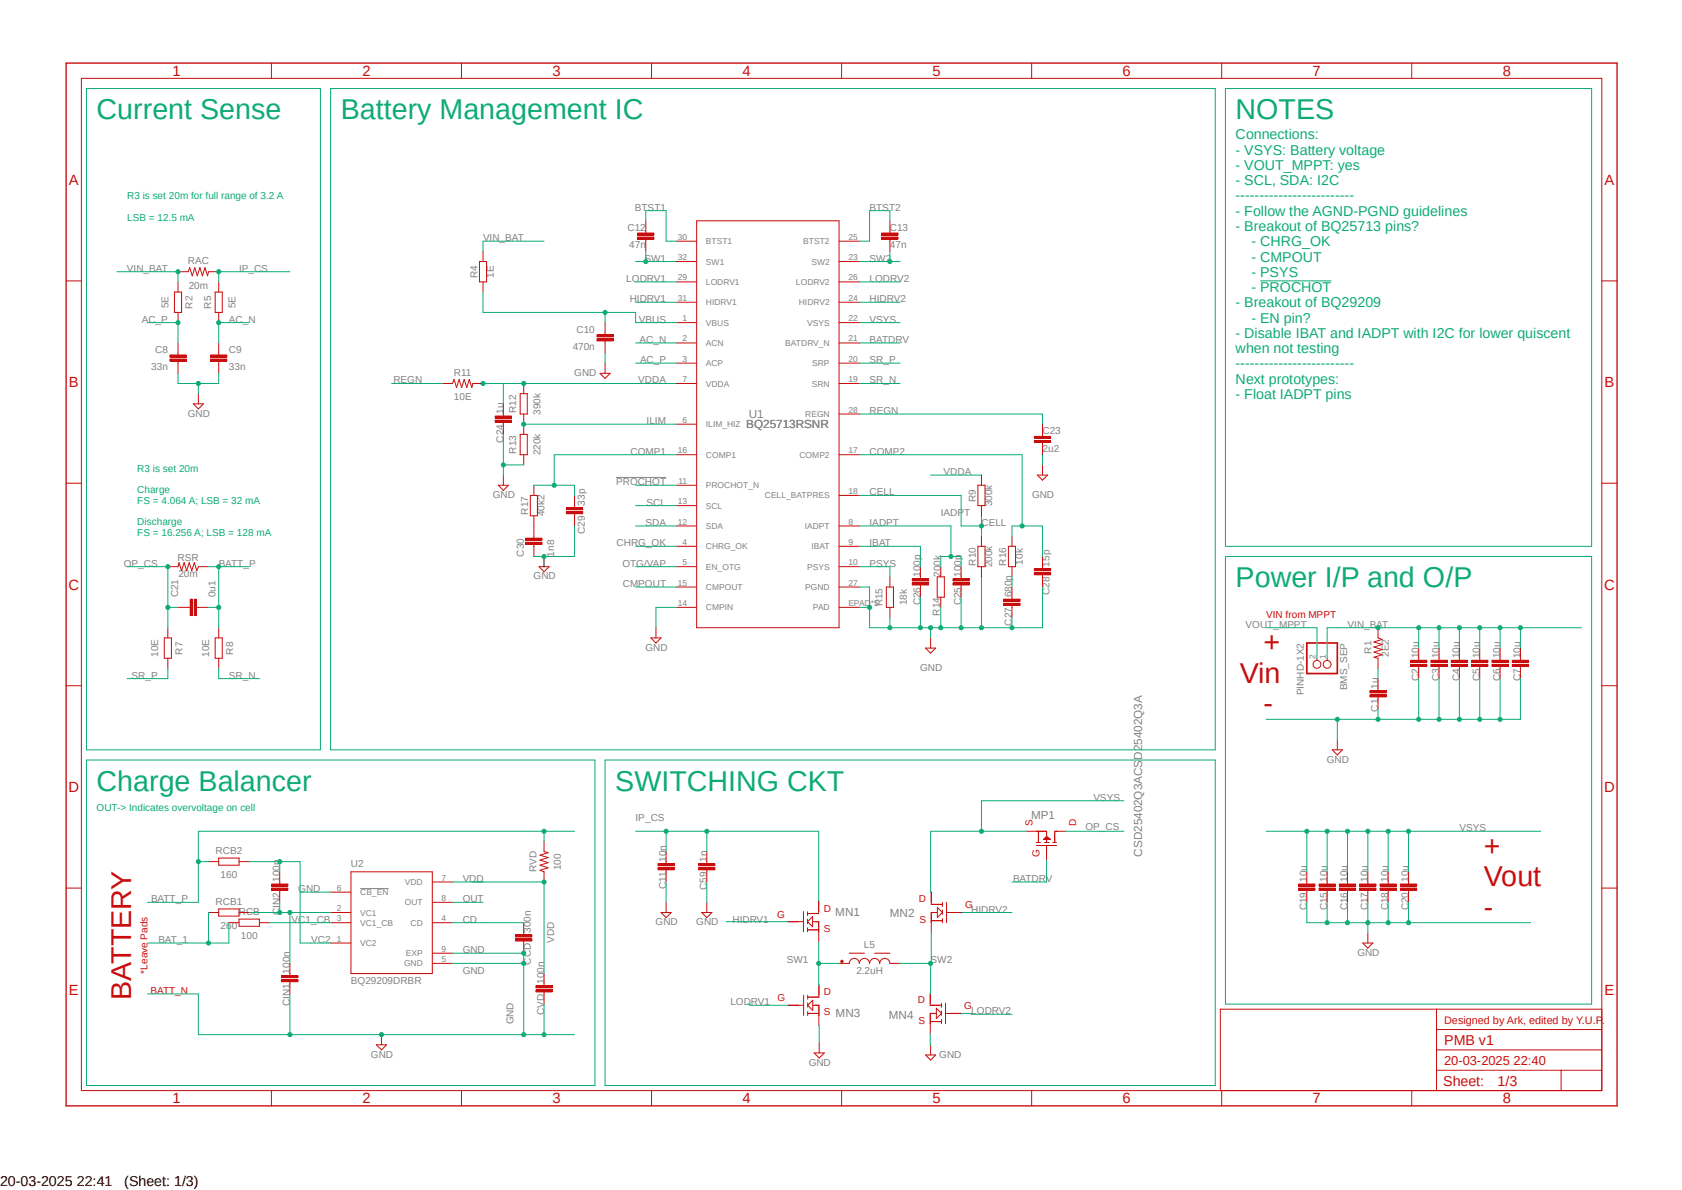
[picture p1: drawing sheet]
<svg xmlns="http://www.w3.org/2000/svg" width="420mm" height="297mm" viewBox="0 0 420 297" stroke-linecap="round" stroke-linejoin="round" font-family="sans-serif">
<defs><g id="words">
<g font-size="7.2" fill="#0dab76">
<text x="24.1" y="29.7">Current Sense</text>
<text x="85.1" y="29.7">Battery Management IC</text>
<text x="308.5" y="29.7">NOTES</text>
<text x="308.5" y="146.5">Power I/P and O/P</text>
<text x="24.1" y="197.3">Charge Balancer</text>
<text x="153.6" y="197.3">SWITCHING CKT</text>
</g>
<g font-size="7.2" fill="#c90d0c">
<text x="315.5" y="162.8">+</text>
<text x="309.5" y="170.4">Vin</text>
<text x="315.5" y="178">-</text>
<text x="370.5" y="213.5">+</text>
<text x="370.5" y="221.2">Vout</text>
<text x="370.5" y="228.8">-</text>
<text x="32.8" y="249.6" transform="rotate(-90 32.8 249.6)">BATTERY</text>
</g>
<g font-size="3.7" fill="#c90d0c">
<text x="43.1" y="19">1</text>
<text x="90.5" y="19">2</text>
<text x="137.9" y="19">3</text>
<text x="185.4" y="19">4</text>
<text x="232.8" y="19">5</text>
<text x="280.3" y="19">6</text>
<text x="327.7" y="19">7</text>
<text x="375.2" y="19">8</text>
<text x="17.2" y="46.1">A</text>
<text x="400.6" y="46.1">A</text>
<text x="17.2" y="96.6">B</text>
<text x="400.6" y="96.6">B</text>
<text x="17.1" y="147.2">C</text>
<text x="400.6" y="147.2">C</text>
<text x="17.1" y="197.7">D</text>
<text x="400.6" y="197.7">D</text>
<text x="17.2" y="248.2">E</text>
<text x="400.6" y="248.2">E</text>
<text x="43.1" y="275.4">1</text>
<text x="90.5" y="275.4">2</text>
<text x="137.9" y="275.4">3</text>
<text x="185.4" y="275.4">4</text>
<text x="232.8" y="275.4">5</text>
<text x="280.3" y="275.4">6</text>
<text x="327.7" y="275.4">7</text>
<text x="375.2" y="275.4">8</text>
</g>
<g font-size="3.6" fill="#0dab76">
<text x="308.5" y="34.8">Connections:</text>
<text x="308.5" y="38.6">- VSYS: Battery voltage</text>
<text x="308.5" y="42.4">- VOUT_MPPT: yes</text>
<text x="308.5" y="46.2">- SCL, SDA: I2C</text>
<text x="308.5" y="50">-------------------------</text>
<text x="308.5" y="53.8">- Follow the AGND-PGND guidelines</text>
<text x="308.5" y="57.7">- Breakout of BQ25713 pins?</text>
<text x="312.5" y="61.5">- CHRG_OK</text>
<text x="312.5" y="65.3">- CMPOUT</text>
<text x="312.5" y="69.1">- PSYS</text>
<text x="308.5" y="76.7">- Breakout of BQ29209</text>
<text x="312.5" y="72.9">- PROCHOT</text>
<text x="312.5" y="80.5">- EN pin?</text>
<text x="308.5" y="84.3">- Disable IBAT and IADPT with I2C for lower quiscent</text>
<text x="308.5" y="88.1">when not testing</text>
<text x="308.5" y="91.9">-------------------------</text>
<text x="308.5" y="95.8">Next prototypes:</text>
<text x="308.5" y="99.6">- Float IADPT pins</text>
</g>
<g font-size="3.6" fill="#c90d0c">
<text x="360.6" y="260.8">PMB v1</text>
<text x="360.3" y="271.1">Sheet:</text>
<text x="373.9" y="270.9">1/3</text>
</g>
<g font-size="3.6">
<text x="0" y="296">20-03-2025 22:41</text>
<text x="31" y="296">(Sheet: 1/3)</text>
</g>
<text font-size="3.2" fill="#c90d0c" x="360.6" y="265.8">20-03-2025 22:40</text>
<g font-size="2.9" fill="#808080">
<text x="186.3" y="106.9">BQ25713RSNR</text>
<text x="187" y="104.4">U1</text>
<text x="257.5" y="204.4">MP1</text>
<text x="285.2" y="213.8" transform="rotate(-90 285.2 213.8)">CSD25402Q3ACSD25402Q3A</text>
<text x="208.6" y="228.6">MN1</text>
<text x="222.2" y="228.8">MN2</text>
<text x="208.7" y="253.9">MN3</text>
<text x="222" y="254.4">MN4</text>
</g>
<text font-size="2.7" fill="#c90d0c" x="360.6" y="255.7">Designed by Ark, edited by Y.U.P.</text>
<g font-size="2.5" fill="#0dab76">
<text x="31.8" y="49.8">R3 is set 20m for full range of 3.2 A</text>
<text x="31.8" y="55.1">LSB = 12.5 mA</text>
<text x="34.3" y="117.8">R3 is set 20m</text>
<text x="34.3" y="123.1">Charge</text>
<text x="34.3" y="125.8">FS = 4.064 A; LSB = 32 mA</text>
<text x="34.3" y="131.1">Discharge</text>
<text x="34.3" y="133.8">FS = 16.256 A; LSB = 128 mA</text>
<text x="24.1" y="202.4">OUT-&gt; Indicates overvoltage on cell</text>
</g>
<g font-size="2.5" fill="#808080">
<text x="158.5" y="52.6">BTST1</text>
<text x="217.1" y="52.6">BTST2</text>
<text x="156.7" y="57.7">C12</text>
<text x="222.2" y="57.7">C13</text>
<text x="46.9" y="65.9">RAC</text>
<text x="120.6" y="60.2">VIN_BAT</text>
<text x="157.1" y="62">47n</text>
<text x="160.9" y="65.3">SW1</text>
<text x="217.1" y="65.3">SW2</text>
<text x="222.2" y="62">47n</text>
<text x="31.7" y="67.8">VIN_BAT</text>
<text x="59.7" y="67.8">IP_CS</text>
<text x="119.2" y="69.4" transform="rotate(-90 119.2 69.4)">R4</text>
<text x="123.3" y="69.3" transform="rotate(-90 123.3 69.3)">1E</text>
<text x="156.4" y="70.4">LODRV1</text>
<text x="217.1" y="70.4">LODRV2</text>
<text x="42" y="77" transform="rotate(-90 42 77)">5E</text>
<text x="47.1" y="72">20m</text>
<text x="48.1" y="77" transform="rotate(-90 48.1 77)">R2</text>
<text x="52.7" y="77" transform="rotate(-90 52.7 77)">R5</text>
<text x="58.8" y="77" transform="rotate(-90 58.8 77)">5E</text>
<text x="157.2" y="75.4">HIDRV1</text>
<text x="217.1" y="75.4">HIDRV2</text>
<text x="35.4" y="80.5">AC_P</text>
<text x="57.2" y="80.5">AC_N</text>
<text x="144" y="83.1">C10</text>
<text x="159.5" y="80.5">VBUS</text>
<text x="217.1" y="80.5">VSYS</text>
<text x="38.7" y="88.1">C8</text>
<text x="57.1" y="88.1">C9</text>
<text x="143" y="87.4">470n</text>
<text x="159.7" y="85.6">AC_N</text>
<text x="217.1" y="85.6">BATDRV</text>
<text x="37.8" y="92.5">33n</text>
<text x="57.1" y="92.5">33n</text>
<text x="98.2" y="95.7">REGN</text>
<text x="113.3" y="93.9">R11</text>
<text x="143.4" y="93.8">GND</text>
<text x="159.4" y="95.7">VDDA</text>
<text x="159.8" y="90.7">AC_P</text>
<text x="217.1" y="90.7">SR_P</text>
<text x="217.1" y="95.7">SR_N</text>
<text x="113.3" y="99.9">10E</text>
<text x="46.9" y="104">GND</text>
<text x="125.7" y="103.3" transform="rotate(-90 125.7 103.3)">1u</text>
<text x="128.9" y="103.1" transform="rotate(-90 128.9 103.1)">R12</text>
<text x="135" y="103.5" transform="rotate(-90 135 103.5)">390k</text>
<text x="161.5" y="105.9">ILIM</text>
<text x="217.1" y="103.3">REGN</text>
<text x="125.7" y="110.4" transform="rotate(-90 125.7 110.4)">C24</text>
<text x="128.9" y="113.2" transform="rotate(-90 128.9 113.2)">R13</text>
<text x="135" y="113.7" transform="rotate(-90 135 113.7)">220k</text>
<text x="157.4" y="113.5">COMP1</text>
<text x="217.1" y="113.5">COMP2</text>
<text x="260.3" y="112.7">2u2</text>
<text x="260.3" y="108.4">C23</text>
<text x="235.6" y="118.6">VDDA</text>
<text x="123.1" y="124.3">GND</text>
<text x="153.8" y="121.1">PROCHOT</text>
<text x="217.1" y="123.7">CELL</text>
<text x="243.6" y="125.3" transform="rotate(-90 243.6 125.3)">R9</text>
<text x="257.7" y="124.3">GND</text>
<text x="131.9" y="128.5" transform="rotate(-90 131.9 128.5)">R17</text>
<text x="136" y="128.9" transform="rotate(-90 136 128.9)">40k2</text>
<text x="146" y="126.2" transform="rotate(-90 146 126.2)">33p</text>
<text x="161.2" y="131.3">SDA</text>
<text x="161.5" y="126.2">SCL</text>
<text x="217.1" y="131.3">IADPT</text>
<text x="234.9" y="128.7">IADPT</text>
<text x="245.1" y="131.3">CELL</text>
<text x="247.7" y="126.4" transform="rotate(-90 247.7 126.4)">300k</text>
<text x="146" y="133.3" transform="rotate(-90 146 133.3)">C29</text>
<text x="154" y="136.4">CHRG_OK</text>
<text x="217.1" y="136.4">IBAT</text>
<text x="30.9" y="141.4">OP_CS</text>
<text x="44.3" y="140">RSR</text>
<text x="54.6" y="141.4">BATT_P</text>
<text x="130.8" y="138.9" transform="rotate(-90 130.8 138.9)">C30</text>
<text x="138.4" y="138.9" transform="rotate(-90 138.4 138.9)">1n8</text>
<text x="155.4" y="141.4">OTG/VAP</text>
<text x="217.1" y="141.4">PSYS</text>
<text x="229.8" y="144" transform="rotate(-90 229.8 144)">100p</text>
<text x="234.9" y="144" transform="rotate(-90 234.9 144)">200k</text>
<text x="240" y="144" transform="rotate(-90 240 144)">100p</text>
<text x="243.6" y="141.2" transform="rotate(-90 243.6 141.2)">R10</text>
<text x="247.7" y="141.6" transform="rotate(-90 247.7 141.6)">200k</text>
<text x="251.3" y="141.2" transform="rotate(-90 251.3 141.2)">R16</text>
<text x="255.4" y="140.9" transform="rotate(-90 255.4 140.9)">10k</text>
<text x="262.1" y="141.4" transform="rotate(-90 262.1 141.4)">15p</text>
<text x="44.5" y="149.1" transform="rotate(-90 44.5 149.1)">C21</text>
<text x="44.5" y="144.1">20m</text>
<text x="53.8" y="149.1" transform="rotate(-90 53.8 149.1)">0u1</text>
<text x="133.2" y="144.6">GND</text>
<text x="155.5" y="146.5">CMPOUT</text>
<text x="252.7" y="149.1" transform="rotate(-90 252.7 149.1)">680p</text>
<text x="262.1" y="148.5" transform="rotate(-90 262.1 148.5)">C28</text>
<text x="220.3" y="151.3" transform="rotate(-90 220.3 151.3)">R15</text>
<text x="226.4" y="151" transform="rotate(-90 226.4 151)">18k</text>
<text x="229.8" y="151.1" transform="rotate(-90 229.8 151.1)">C26</text>
<text x="234.7" y="153.6" transform="rotate(-90 234.7 153.6)">R14</text>
<text x="240" y="151.1" transform="rotate(-90 240 151.1)">C25</text>
<text x="252.7" y="156.2" transform="rotate(-90 252.7 156.2)">C27</text>
<text x="311" y="156.7">VOUT_MPPT</text>
<text x="336.5" y="156.7">VIN_BAT</text>
<text x="39.5" y="164" transform="rotate(-90 39.5 164)">10E</text>
<text x="45.6" y="163.4" transform="rotate(-90 45.6 163.4)">R7</text>
<text x="52.2" y="164" transform="rotate(-90 52.2 164)">10E</text>
<text x="58.3" y="163.4" transform="rotate(-90 58.3 163.4)">R8</text>
<text x="161.2" y="162.4">GND</text>
<text x="229.7" y="167.5">GND</text>
<text x="342.4" y="163.1" transform="rotate(-90 342.4 163.1)">R1</text>
<text x="346.8" y="164" transform="rotate(-90 346.8 164)">2E2</text>
<text x="354.3" y="164.3" transform="rotate(-90 354.3 164.3)">10u</text>
<text x="359.3" y="164.3" transform="rotate(-90 359.3 164.3)">10u</text>
<text x="364.4" y="164.3" transform="rotate(-90 364.4 164.3)">10u</text>
<text x="369.5" y="164.3" transform="rotate(-90 369.5 164.3)">10u</text>
<text x="374.6" y="164.3" transform="rotate(-90 374.6 164.3)">10u</text>
<text x="379.7" y="164.3" transform="rotate(-90 379.7 164.3)">10u</text>
<text x="32.9" y="169.4">SR_P</text>
<text x="57.2" y="169.4">SR_N</text>
<text x="325.5" y="173.5" transform="rotate(-90 325.5 173.5)">PINHD-1X2</text>
<text x="336.3" y="172.3" transform="rotate(-90 336.3 172.3)">BMS_SEP</text>
<text x="344.1" y="171.9" transform="rotate(-90 344.1 171.9)">1u</text>
<text x="354.3" y="170" transform="rotate(-90 354.3 170)">C2</text>
<text x="359.3" y="170" transform="rotate(-90 359.3 170)">C3</text>
<text x="364.4" y="170" transform="rotate(-90 364.4 170)">C4</text>
<text x="369.5" y="170" transform="rotate(-90 369.5 170)">C5</text>
<text x="374.6" y="170" transform="rotate(-90 374.6 170)">C6</text>
<text x="379.7" y="170" transform="rotate(-90 379.7 170)">C7</text>
<text x="344.1" y="177.6" transform="rotate(-90 344.1 177.6)">C1</text>
<text x="331.3" y="190.3">GND</text>
<text x="273" y="199.9">VSYS</text>
<text x="158.7" y="204.9">IP_CS</text>
<text x="271" y="207.2">OP_CS</text>
<text x="364.4" y="207.5">VSYS</text>
<text x="53.8" y="213.2">RCB2</text>
<text x="166.3" y="215.1" transform="rotate(-90 166.3 215.1)">10n</text>
<text x="176.5" y="215.1" transform="rotate(-90 176.5 215.1)">1n</text>
<text x="55.1" y="219.2">160</text>
<text x="69.9" y="220.1" transform="rotate(-90 69.9 220.1)">100n</text>
<text x="87.6" y="216.4">U2</text>
<text x="115.5" y="220.1">VDD</text>
<text x="134" y="217.7" transform="rotate(-90 134 217.7)">RVD</text>
<text x="140" y="217.2" transform="rotate(-90 140 217.2)">100</text>
<text x="166.3" y="222" transform="rotate(-90 166.3 222)">C11</text>
<text x="252.9" y="220.1">BATDRV</text>
<text x="326.3" y="220.1" transform="rotate(-90 326.3 220.1)">10u</text>
<text x="331.4" y="220.1" transform="rotate(-90 331.4 220.1)">10u</text>
<text x="336.5" y="220.1" transform="rotate(-90 336.5 220.1)">10u</text>
<text x="341.5" y="220.1" transform="rotate(-90 341.5 220.1)">10u</text>
<text x="346.6" y="220.1" transform="rotate(-90 346.6 220.1)">10u</text>
<text x="351.7" y="220.1" transform="rotate(-90 351.7 220.1)">10u</text>
<text x="37.7" y="225.2">BATT_P</text>
<text x="53.8" y="225.9">RCB1</text>
<text x="74.5" y="222.7">GND</text>
<text x="115.5" y="225.2">OUT</text>
<text x="176.5" y="222.2" transform="rotate(-90 176.5 222.2)">C59</text>
<text x="242.5" y="227.8">HIDRV2</text>
<text x="326.3" y="227.2" transform="rotate(-90 326.3 227.2)">C19</text>
<text x="331.4" y="227.2" transform="rotate(-90 331.4 227.2)">C15</text>
<text x="336.5" y="227.2" transform="rotate(-90 336.5 227.2)">C16</text>
<text x="341.5" y="227.2" transform="rotate(-90 341.5 227.2)">C17</text>
<text x="346.6" y="227.2" transform="rotate(-90 346.6 227.2)">C18</text>
<text x="351.7" y="227.2" transform="rotate(-90 351.7 227.2)">C20</text>
<text x="55.1" y="231.9">260</text>
<text x="59.6" y="228.4">RCB</text>
<text x="69.9" y="228.3" transform="rotate(-90 69.9 228.3)">CIN2</text>
<text x="72.8" y="230.3">VC1_CB</text>
<text x="115.5" y="230.3">CD</text>
<text x="132.5" y="232.8" transform="rotate(-90 132.5 232.8)">300n</text>
<text x="163.7" y="230.9">GND</text>
<text x="173.9" y="230.9">GND</text>
<text x="182.9" y="230.3">HIDRV1</text>
<text x="39.5" y="235.4">BAT_1</text>
<text x="60.2" y="234.5">100</text>
<text x="77.7" y="235.4">VC2</text>
<text x="115.5" y="237.9">GND</text>
<text x="138.4" y="235.4" transform="rotate(-90 138.4 235.4)">VDD</text>
<text x="215.7" y="236.6">L5</text>
<text x="338.9" y="238.6">GND</text>
<text x="72.4" y="243" transform="rotate(-90 72.4 243)">100n</text>
<text x="87.6" y="245.5">BQ29209DRBR</text>
<text x="115.5" y="243">GND</text>
<text x="132.5" y="240.8" transform="rotate(-90 132.5 240.8)">CCD</text>
<text x="135.8" y="245.5" transform="rotate(-90 135.8 245.5)">100n</text>
<text x="196.5" y="240.5">SW1</text>
<text x="213.8" y="243">2.2uH</text>
<text x="232.4" y="240.5">SW2</text>
<text x="72.4" y="251.2" transform="rotate(-90 72.4 251.2)">CIN1</text>
<text x="182.4" y="250.9">LODRV1</text>
<text x="128.2" y="255.7" transform="rotate(-90 128.2 255.7)">GND</text>
<text x="135.8" y="253.4" transform="rotate(-90 135.8 253.4)">CVD</text>
<text x="242.5" y="253.2">LODRV2</text>
<text x="92.6" y="264">GND</text>
<text x="234.5" y="264">GND</text>
<text x="201.9" y="266">GND</text>
</g>
<g font-size="2.5" fill="#c90d0c">
<text x="316.1" y="154.1">VIN from MPPT</text>
<text x="257.8" y="206.2" transform="rotate(-90 257.8 206.2)">S</text>
<text x="268.7" y="206.2" transform="rotate(-90 268.7 206.2)">D</text>
<text x="259.5" y="213.8" transform="rotate(-90 259.5 213.8)">G</text>
<text x="205.7" y="227.5">D</text>
<text x="229.4" y="225.2">D</text>
<text x="241" y="226.7">G</text>
<text x="194" y="229">G</text>
<text x="205.7" y="232.6">S</text>
<text x="229.6" y="230.3">S</text>
<text x="36.8" y="243" transform="rotate(-90 36.8 243)">*Leave Pads</text>
<text x="37.6" y="248.1">BATT_N</text>
<text x="194.1" y="249.9">G</text>
<text x="205.7" y="248.4">D</text>
<text x="229.2" y="250.4">D</text>
<text x="240.8" y="251.9">G</text>
<text x="205.7" y="253.5">S</text>
<text x="229.4" y="255.5">S</text>
</g>
<g font-size="2.1" fill="#808080">
<text x="169.2" y="59.8">30</text>
<text x="211.8" y="59.8">25</text>
<text x="169.2" y="64.9">32</text>
<text x="176.3" y="61">BTST1</text>
<text x="200.6" y="61">BTST2</text>
<text x="211.8" y="64.9">23</text>
<text x="169.2" y="70">29</text>
<text x="176.3" y="71.1">LODRV1</text>
<text x="176.3" y="66">SW1</text>
<text x="198.8" y="71.1">LODRV2</text>
<text x="202.6" y="66">SW2</text>
<text x="211.8" y="70">26</text>
<text x="169.2" y="75.1">31</text>
<text x="176.3" y="76.2">HIDRV1</text>
<text x="199.5" y="76.2">HIDRV2</text>
<text x="211.8" y="75.1">24</text>
<text x="170.4" y="80.1">1</text>
<text x="176.3" y="81.3">VBUS</text>
<text x="201.5" y="81.3">VSYS</text>
<text x="211.8" y="80.1">22</text>
<text x="170.4" y="85.2">2</text>
<text x="176.3" y="86.4">ACN</text>
<text x="196.1" y="86.4">BATDRV_N</text>
<text x="211.8" y="85.2">21</text>
<text x="170.4" y="90.3">3</text>
<text x="170.4" y="95.4">7</text>
<text x="176.3" y="91.4">ACP</text>
<text x="202.8" y="91.4">SRP</text>
<text x="211.8" y="95.4">19</text>
<text x="211.8" y="90.3">20</text>
<text x="176.3" y="96.5">VDDA</text>
<text x="202.7" y="96.5">SRN</text>
<text x="170.4" y="105.5">6</text>
<text x="176.3" y="106.6">ILIM_HIZ</text>
<text x="201.1" y="104.1">REGN</text>
<text x="211.8" y="103">28</text>
<text x="169.2" y="113.2">16</text>
<text x="211.8" y="113.2">17</text>
<text x="176.3" y="114.3">COMP1</text>
<text x="199.6" y="114.3">COMP2</text>
<text x="169.2" y="125.9">13</text>
<text x="169.4" y="120.8">11</text>
<text x="176.3" y="121.9">PROCHOT_N</text>
<text x="191" y="124.4">CELL_BATPRES</text>
<text x="211.8" y="123.3">18</text>
<text x="169.2" y="130.9">12</text>
<text x="176.3" y="127">SCL</text>
<text x="211.8" y="130.9">8</text>
<text x="170.4" y="136">4</text>
<text x="176.3" y="137.1">CHRG_OK</text>
<text x="176.3" y="132">SDA</text>
<text x="201" y="132">IADPT</text>
<text x="202.6" y="137.1">IBAT</text>
<text x="211.8" y="136">9</text>
<text x="170.4" y="141.1">5</text>
<text x="176.3" y="142.2">EN_OTG</text>
<text x="201.5" y="142.2">PSYS</text>
<text x="211.8" y="141.1">10</text>
<text x="169.2" y="146.2">15</text>
<text x="176.3" y="147.3">CMPOUT</text>
<text x="201.1" y="147.3">PGND</text>
<text x="211.8" y="146.2">27</text>
<text x="169.2" y="151.3">14</text>
<text x="176.3" y="152.4">CMPIN</text>
<text x="203" y="152.4">PAD</text>
<text x="211.8" y="151.3">EPAD*5</text>
<text x="328.5" y="164.5" transform="rotate(-90 328.5 164.5)">2</text>
<text x="331" y="164.5" transform="rotate(-90 331 164.5)">1</text>
<text x="101.1" y="220.9">VDD</text>
<text x="110.3" y="219.8">7</text>
<text x="84.1" y="227.4">2</text>
<text x="84.1" y="222.3">6</text>
<text x="90" y="223.4">CB_EN</text>
<text x="101.1" y="226">OUT</text>
<text x="110.3" y="224.9">8</text>
<text x="84.1" y="230">3</text>
<text x="90" y="228.5">VC1</text>
<text x="90" y="231.1">VC1_CB</text>
<text x="102.5" y="231.1">CD</text>
<text x="110.3" y="230">4</text>
<text x="84.1" y="235">1</text>
<text x="90" y="236.1">VC2</text>
<text x="101.3" y="238.7">EXP</text>
<text x="110.3" y="237.6">9</text>
<text x="100.9" y="241.2">GND</text>
<text x="110.3" y="240.1">5</text>
</g>
</g></defs>
<path d="M16 15.4l388.2 261.2M404.2 15.4l-388.2 261.2" fill="none" stroke="#fff" stroke-width=".25"/>
<path d="M153.8 119.2h12.5M90 221.8h7" fill="none" stroke="#808080" stroke-width=".25"/>
<path d="M110.4 95.7h2.6l.4-1 .6 2 .6-2 .7 2 .6-2 .6 2 .7-2 .6 2 .3-1h2.5M129.9 98.3h1.8v5h-1.8zM130.8 95.7v2.6M129.9 108.4h1.8v5.1h-1.8zM130.8 103.3v5.1M130.8 113.5v2.5M245.1 118.6v2.5M244.2 121.1h1.8v5.1h-1.8zM244.2 136.4h1.8v5h-1.8zM245.1 126.2v2.5M245.1 133.8v2.6M245.1 141.4v2.6" fill="none" stroke="#c90d0c" stroke-width=".25"/>
<path d="M123.7 104.9h4v.5h-4z" fill-rule="evenodd" fill="#c90d0c"/>
<path d="M123.7 104.9h4v.5h-4z" fill="none" stroke="#c90d0c" stroke-width=".25"/>
<path d="M123.7 103.8h4v.6h-4z" fill-rule="evenodd" fill="#c90d0c"/>
<path d="M123.7 103.8h4v.6h-4zM125.7 100.8v3M125.7 105.4v3M125.7 118.6v2.5M124.4 121.1h2.6l-1.3 1.3zM234 144h1.8v5.1h-1.8zM234.9 141.4v2.6M234.9 149.1v2.5" fill="none" stroke="#c90d0c" stroke-width=".25"/>
<path d="M238 145.5h4v.5h-4z" fill-rule="evenodd" fill="#c90d0c"/>
<path d="M238 145.5h4v.5h-4z" fill="none" stroke="#c90d0c" stroke-width=".25"/>
<path d="M238 144.5h4v.5h-4z" fill-rule="evenodd" fill="#c90d0c"/>
<path d="M238 144.5h4v.5h-4zM240 141.4v3.1M240 146v3.1" fill="none" stroke="#c90d0c" stroke-width=".25"/>
<path d="M227.8 145.5h4.1v.5h-4.1z" fill-rule="evenodd" fill="#c90d0c"/>
<path d="M227.8 145.5h4.1v.5h-4.1z" fill="none" stroke="#c90d0c" stroke-width=".25"/>
<path d="M227.8 144.5h4.1v.5h-4.1z" fill-rule="evenodd" fill="#c90d0c"/>
<path d="M251.8 136.4h1.8v5h-1.8zM252.7 133.8v2.6M221.3 146.5h1.8v5.1h-1.8zM222.2 144v2.5M222.2 151.6v2.5M227.8 144.5h4.1v.5h-4.1zM229.8 141.4v3.1M229.8 146v3.1M252.7 141.4v2.6" fill="none" stroke="#c90d0c" stroke-width=".25"/>
<path d="M250.7 150.6h4v.5h-4z" fill-rule="evenodd" fill="#c90d0c"/>
<path d="M250.7 150.6h4v.5h-4z" fill="none" stroke="#c90d0c" stroke-width=".25"/>
<path d="M250.7 149.6h4v.5h-4z" fill-rule="evenodd" fill="#c90d0c"/>
<path d="M250.7 149.6h4v.5h-4zM252.7 146.5v3.1M252.7 151.1v3" fill="none" stroke="#c90d0c" stroke-width=".25"/>
<path d="M258.3 143h4v.5h-4z" fill-rule="evenodd" fill="#c90d0c"/>
<path d="M258.3 143h4v.5h-4z" fill="none" stroke="#c90d0c" stroke-width=".25"/>
<path d="M258.3 141.9h4v.6h-4z" fill-rule="evenodd" fill="#c90d0c"/>
<path d="M132.4 123.7h1.8v5h-1.8zM133.3 121.1v2.6M133.3 128.7v2.6M260.3 138.9v3M258.3 141.9h4v.6h-4zM260.3 143.5v3" fill="none" stroke="#c90d0c" stroke-width=".25"/>
<path d="M141.4 127.7h4.1v.5h-4.1z" fill-rule="evenodd" fill="#c90d0c"/>
<path d="M141.4 127.7h4.1v.5h-4.1z" fill="none" stroke="#c90d0c" stroke-width=".25"/>
<path d="M141.4 126.7h4.1v.5h-4.1z" fill-rule="evenodd" fill="#c90d0c"/>
<path d="M135.8 138.9v2.5M141.4 126.7h4.1v.5h-4.1zM143.5 123.7v3M143.5 128.2v3.1M134.6 141.4h2.5l-1.3 1.3z" fill="none" stroke="#c90d0c" stroke-width=".25"/>
<path d="M131.3 135.3h4v.5h-4z" fill-rule="evenodd" fill="#c90d0c"/>
<path d="M131.3 135.3h4v.5h-4z" fill="none" stroke="#c90d0c" stroke-width=".25"/>
<path d="M131.3 134.3h4v.5h-4z" fill-rule="evenodd" fill="#c90d0c"/>
<g fill="none" stroke="#c90d0c" stroke-width=".25">
<path d="M173.9 55.1h35.6v101.6h-35.6zM168.9 65.3h5M168.9 75.4h5M168.9 60.2h5M168.9 70.4h5M209.5 65.3h5.1M209.5 75.4h5.1M209.5 60.2h5.1M209.5 70.4h5.1M168.9 80.5h5M168.9 85.6h5M168.9 90.6h5"/>
<path d="M168.9 95.7h5M209.5 80.5h5.1M209.5 85.6h5.1M209.5 90.6h5.1M209.5 95.7h5.1M168.9 105.9h5M168.9 113.5h5M209.5 113.5h5.1M209.5 103.3h5.1M131.3 134.3h4v.5h-4zM133.3 131.3v3M133.3 135.8v3.1"/>
<path d="M168.9 136.4h5M168.9 131.3h5M168.9 121.1h5M168.9 126.2h5M209.5 136.4h5.1M209.5 131.3h5.1M209.5 123.7h5.1M162.5 159.2h2.6l-1.3 1.3zM163.8 156.7v2.5M168.9 141.4h5M168.9 151.6h5M168.9 146.5h5"/>
<path d="M209.5 141.4h5.1M209.5 151.6h5.1M209.5 146.5h5.1M232.4 159.2v2.6M231.1 161.8h2.5l-1.2 1.2zM52.1 215.1h2.5M54.6 214.2h5.1v1.7h-5.1zM59.7 215.1h2.5M135.8 210v2.6l1.1 .2-2.1 .6 2.1 .6-2.1 .7 2.1 .6-2.1 .6 2.1 .7-2.1 .6 1 .4v2.5M52.1 227.8h2.5M54.6 226.9h5.1v1.7h-5.1zM57.1 230.3h2.6"/>
<path d="M59.7 229.4h5.1v1.8h-5.1zM59.7 227.8h2.5M64.8 230.3h2.5"/>
</g>
<path d="M67.8 221.7h4.1v.5h-4.1z" fill-rule="evenodd" fill="#c90d0c"/>
<path d="M67.8 221.7h4.1v.5h-4.1z" fill="none" stroke="#c90d0c" stroke-width=".25"/>
<path d="M67.8 220.6h4.1v.5h-4.1z" fill-rule="evenodd" fill="#c90d0c"/>
<path d="M69.8 217.6v3M67.8 220.6h4.1v.5h-4.1zM69.8 222.2v3" fill="none" stroke="#c90d0c" stroke-width=".25"/>
<path d="M70.4 244.5h4v.5h-4z" fill-rule="evenodd" fill="#c90d0c"/>
<path d="M70.4 244.5h4v.5h-4z" fill="none" stroke="#c90d0c" stroke-width=".25"/>
<path d="M70.4 243.5h4v.5h-4z" fill-rule="evenodd" fill="#c90d0c"/>
<path d="M70.4 243.5h4v.5h-4zM72.4 240.5v3M72.4 245v3.1" fill="none" stroke="#c90d0c" stroke-width=".25"/>
<path d="M133.8 247.1h4.1v.5h-4.1z" fill-rule="evenodd" fill="#c90d0c"/>
<path d="M133.8 247.1h4.1v.5h-4.1z" fill="none" stroke="#c90d0c" stroke-width=".25"/>
<path d="M133.8 246h4.1v.5h-4.1z" fill-rule="evenodd" fill="#c90d0c"/>
<g fill="none" stroke="#c90d0c" stroke-width=".25">
<path d="M20.3 19.6h379.7v252.6h-379.7zM67.8 15.7v3.9M115.2 15.7v3.9M162.7 15.7v3.9M210.1 15.7v3.9M257.6 15.7v3.9M305.1 15.7v3.9M352.5 15.7v3.9M16.5 70.1h3.8M400 70.1h3.8M16.5 120.6h3.8M400 120.6h3.8"/>
<path d="M16.5 171.2h3.8M400 171.2h3.8M87.6 217.6h20.3v25.4h-20.3zM16.5 221.7h3.8M82.5 235.4h5.1M82.5 227.8h5.1M82.5 230.3h5.1M82.5 222.7h5.1M107.9 237.9h5.1M107.9 230.3h5.1M107.9 225.2h5.1M107.9 220.1h5.1"/>
<path d="M400 221.7h3.8M95.2 258.2v2.6M107.9 240.5h5.1M133.8 246h4.1v.5h-4.1zM135.8 243v3M135.8 247.6v3M358.7 251.9v20.3M358.7 257h41.3M400 251.9h-95.3v20.3M67.8 272.2v3.8M94 260.8h2.5l-1.3 1.2zM115.2 272.2v3.8"/>
<path d="M162.7 272.2v3.8M210.1 272.2v3.8M257.6 272.2v3.8M305.1 272.2v3.8M352.5 272.2v3.8M358.7 267.1h41.3M358.7 262h41.3M389.8 267.1v5.1"/>
</g>
<path d="M16.5 15.7h387.3v260.3h-387.3z" fill="none" stroke="#c90d0c" stroke-width=".34"/>
<path d="M128.7 234.4h4.1v.5h-4.1z" fill-rule="evenodd" fill="#c90d0c"/>
<path d="M128.7 234.4h4.1v.5h-4.1z" fill="none" stroke="#c90d0c" stroke-width=".25"/>
<path d="M128.7 233.3h4.1v.5h-4.1z" fill-rule="evenodd" fill="#c90d0c"/>
<path d="M119.7 65.3h1.8v5.1h-1.8zM120.6 62.7v2.6M120.6 70.4v2.5M128.7 233.3h4.1v.5h-4.1zM130.8 230.3v3M130.8 234.9v3" fill="none" stroke="#c90d0c" stroke-width=".25"/>
<path d="M149.1 83.6h4v.5h-4z" fill-rule="evenodd" fill="#c90d0c"/>
<path d="M149.1 83.6h4v.5h-4z" fill="none" stroke="#c90d0c" stroke-width=".25"/>
<path d="M149.1 84.6h4v.5h-4z" fill-rule="evenodd" fill="#c90d0c"/>
<path d="M149.1 84.6h4v.5h-4zM149.8 93.2h2.6l-1.3 1.2zM151.1 80.5v3.1M151.1 85.1v3M151.1 90.6v2.6" fill="none" stroke="#c90d0c" stroke-width=".25"/>
<path d="M159.2 59.2h4.1v.5h-4.1z" fill-rule="evenodd" fill="#c90d0c"/>
<path d="M159.2 59.2h4.1v.5h-4.1z" fill="none" stroke="#c90d0c" stroke-width=".25"/>
<path d="M159.2 58.2h4.1v.5h-4.1z" fill-rule="evenodd" fill="#c90d0c"/>
<path d="M159.2 58.2h4.1v.5h-4.1zM161.2 55.1v3.1M161.2 59.7v3" fill="none" stroke="#c90d0c" stroke-width=".25"/>
<path d="M220.2 59.2h4v.5h-4z" fill-rule="evenodd" fill="#c90d0c"/>
<path d="M220.2 59.2h4v.5h-4z" fill="none" stroke="#c90d0c" stroke-width=".25"/>
<path d="M220.2 58.2h4v.5h-4z" fill-rule="evenodd" fill="#c90d0c"/>
<path d="M220.2 58.2h4v.5h-4zM222.2 55.1v3.1M222.2 59.7v3" fill="none" stroke="#c90d0c" stroke-width=".25"/>
<path d="M258.3 108.9h4v.5h-4z" fill-rule="evenodd" fill="#c90d0c"/>
<path d="M258.3 108.9h4v.5h-4z" fill="none" stroke="#c90d0c" stroke-width=".25"/>
<path d="M258.3 109.9h4v.5h-4z" fill-rule="evenodd" fill="#c90d0c"/>
<path d="M258.3 109.9h4v.5h-4zM259 118.6h2.6l-1.3 1.2zM260.3 105.9v3M260.3 110.4v3.1M260.3 116v2.6M344.1 156.7v2.5l1 .4-2 .6 2 .7-2 .6 2 .6-2 .7 2 .6-2 .6 1 .3v2.5" fill="none" stroke="#c90d0c" stroke-width=".25"/>
<path d="M342.1 173.4h4v.5h-4z" fill-rule="evenodd" fill="#c90d0c"/>
<path d="M342.1 173.4h4v.5h-4z" fill="none" stroke="#c90d0c" stroke-width=".25"/>
<path d="M342.1 172.4h4v.5h-4z" fill-rule="evenodd" fill="#c90d0c"/>
<path d="M342.1 172.4h4v.5h-4zM344.1 169.4v3M344.1 173.9v3.1" fill="none" stroke="#c90d0c" stroke-width=".25"/>
<path d="M352.2 165.8h4.1v.5h-4.1z" fill-rule="evenodd" fill="#c90d0c"/>
<path d="M352.2 165.8h4.1v.5h-4.1z" fill="none" stroke="#c90d0c" stroke-width=".25"/>
<path d="M352.2 164.8h4.1v.5h-4.1z" fill-rule="evenodd" fill="#c90d0c"/>
<path d="M352.2 164.8h4.1v.5h-4.1zM354.2 161.8v3M354.2 166.3v3.1" fill="none" stroke="#c90d0c" stroke-width=".25"/>
<path d="M357.3 165.8h4.1v.5h-4.1z" fill-rule="evenodd" fill="#c90d0c"/>
<path d="M357.3 165.8h4.1v.5h-4.1z" fill="none" stroke="#c90d0c" stroke-width=".25"/>
<path d="M357.3 164.8h4.1v.5h-4.1z" fill-rule="evenodd" fill="#c90d0c"/>
<path d="M357.3 164.8h4.1v.5h-4.1zM359.3 161.8v3M359.3 166.3v3.1" fill="none" stroke="#c90d0c" stroke-width=".25"/>
<path d="M362.4 165.8h4v.5h-4z" fill-rule="evenodd" fill="#c90d0c"/>
<path d="M362.4 165.8h4v.5h-4z" fill="none" stroke="#c90d0c" stroke-width=".25"/>
<path d="M362.4 164.8h4v.5h-4z" fill-rule="evenodd" fill="#c90d0c"/>
<path d="M362.4 164.8h4v.5h-4zM364.4 161.8v3M364.4 166.3v3.1" fill="none" stroke="#c90d0c" stroke-width=".25"/>
<path d="M367.5 165.8h4v.5h-4z" fill-rule="evenodd" fill="#c90d0c"/>
<path d="M367.5 165.8h4v.5h-4z" fill="none" stroke="#c90d0c" stroke-width=".25"/>
<path d="M367.5 164.8h4v.5h-4z" fill-rule="evenodd" fill="#c90d0c"/>
<path d="M367.5 164.8h4v.5h-4zM369.5 161.8v3M369.5 166.3v3.1" fill="none" stroke="#c90d0c" stroke-width=".25"/>
<path d="M372.5 165.8h4.1v.5h-4.1z" fill-rule="evenodd" fill="#c90d0c"/>
<path d="M372.5 165.8h4.1v.5h-4.1z" fill="none" stroke="#c90d0c" stroke-width=".25"/>
<path d="M372.5 164.8h4.1v.5h-4.1z" fill-rule="evenodd" fill="#c90d0c"/>
<path d="M372.5 164.8h4.1v.5h-4.1zM374.6 161.8v3M374.6 166.3v3.1M332.7 187.2h2.5l-1.3 1.2zM333.9 184.6v2.6" fill="none" stroke="#c90d0c" stroke-width=".25"/>
<path d="M377.6 165.8h4.1v.5h-4.1z" fill-rule="evenodd" fill="#c90d0c"/>
<path d="M377.6 165.8h4.1v.5h-4.1z" fill="none" stroke="#c90d0c" stroke-width=".25"/>
<path d="M377.6 164.8h4.1v.5h-4.1z" fill-rule="evenodd" fill="#c90d0c"/>
<path d="M377.6 164.8h4.1v.5h-4.1zM379.6 161.8v3M379.6 166.3v3.1" fill="none" stroke="#c90d0c" stroke-width=".25"/>
<path d="M329.4 221.7h4v.5h-4z" fill-rule="evenodd" fill="#c90d0c"/>
<path d="M329.4 221.7h4v.5h-4z" fill="none" stroke="#c90d0c" stroke-width=".25"/>
<path d="M329.4 220.6h4v.5h-4z" fill-rule="evenodd" fill="#c90d0c"/>
<path d="M331.4 217.6v3M329.4 220.6h4v.5h-4zM331.4 222.2v3" fill="none" stroke="#c90d0c" stroke-width=".25"/>
<path d="M334.4 221.7h4.1v.5h-4.1z" fill-rule="evenodd" fill="#c90d0c"/>
<path d="M334.4 221.7h4.1v.5h-4.1z" fill="none" stroke="#c90d0c" stroke-width=".25"/>
<path d="M334.4 220.6h4.1v.5h-4.1z" fill-rule="evenodd" fill="#c90d0c"/>
<path d="M336.5 217.6v3M334.4 220.6h4.1v.5h-4.1zM336.5 222.2v3" fill="none" stroke="#c90d0c" stroke-width=".25"/>
<path d="M339.5 221.7h4.1v.5h-4.1z" fill-rule="evenodd" fill="#c90d0c"/>
<path d="M339.5 221.7h4.1v.5h-4.1z" fill="none" stroke="#c90d0c" stroke-width=".25"/>
<path d="M339.5 220.6h4.1v.5h-4.1z" fill-rule="evenodd" fill="#c90d0c"/>
<path d="M341.5 217.6v3M339.5 220.6h4.1v.5h-4.1zM341.5 222.2v3" fill="none" stroke="#c90d0c" stroke-width=".25"/>
<path d="M344.6 221.7h4.1v.5h-4.1z" fill-rule="evenodd" fill="#c90d0c"/>
<path d="M344.6 221.7h4.1v.5h-4.1z" fill="none" stroke="#c90d0c" stroke-width=".25"/>
<path d="M344.6 220.6h4.1v.5h-4.1z" fill-rule="evenodd" fill="#c90d0c"/>
<path d="M346.6 217.6v3M340.3 235.4h2.5l-1.3 1.2zM341.5 232.8v2.6M344.6 220.6h4.1v.5h-4.1zM346.6 222.2v3" fill="none" stroke="#c90d0c" stroke-width=".25"/>
<path d="M324.3 221.7h4v.5h-4z" fill-rule="evenodd" fill="#c90d0c"/>
<path d="M324.3 221.7h4v.5h-4z" fill="none" stroke="#c90d0c" stroke-width=".25"/>
<path d="M324.3 220.6h4v.5h-4z" fill-rule="evenodd" fill="#c90d0c"/>
<path d="M326.3 217.6v3M324.3 220.6h4v.5h-4zM326.3 222.2v3" fill="none" stroke="#c90d0c" stroke-width=".25"/>
<path d="M349.7 221.7h4v.5h-4z" fill-rule="evenodd" fill="#c90d0c"/>
<path d="M349.7 221.7h4v.5h-4z" fill="none" stroke="#c90d0c" stroke-width=".25"/>
<path d="M349.7 220.6h4v.5h-4z" fill-rule="evenodd" fill="#c90d0c"/>
<path d="M43.6 72.9h1.7v5.1h-1.7zM44.4 70.4v2.5M44.4 78v2.5M44.4 67.8h2.6l.4-1 .6 2 .6-2 .7 2 .6-2 .6 2 .7-2 .6 2 .3-1h2.5M53.7 72.9h1.8v5.1h-1.8zM54.6 70.4v2.5M54.6 78v2.5M351.7 217.6v3M349.7 220.6h4v.5h-4zM351.7 222.2v3" fill="none" stroke="#c90d0c" stroke-width=".25"/>
<path d="M42.4 89.6h4.1v.5h-4.1z" fill-rule="evenodd" fill="#c90d0c"/>
<path d="M42.4 89.6h4.1v.5h-4.1z" fill="none" stroke="#c90d0c" stroke-width=".25"/>
<path d="M42.4 88.6h4.1v.5h-4.1z" fill-rule="evenodd" fill="#c90d0c"/>
<path d="M42.4 88.6h4.1v.5h-4.1zM44.4 85.6v3M44.4 90.1v3.1" fill="none" stroke="#c90d0c" stroke-width=".25"/>
<path d="M52.6 89.6h4v.5h-4z" fill-rule="evenodd" fill="#c90d0c"/>
<path d="M52.6 89.6h4v.5h-4z" fill="none" stroke="#c90d0c" stroke-width=".25"/>
<path d="M52.6 88.6h4v.5h-4z" fill-rule="evenodd" fill="#c90d0c"/>
<path d="M49.5 98.3v2.5M52.6 88.6h4v.5h-4zM54.6 85.6v3M54.6 90.1v3.1M48.3 100.8h2.5l-1.3 1.3zM41.9 141.4h2.5l.3-1 .6 2.1 .7-2.1 .6 2.1 .6-2.1 .7 2.1 .6-2.1 .6 2.1 .4-1.1h2.6" fill="none" stroke="#c90d0c" stroke-width=".25"/>
<path d="M48.5 149.6h.5v4h-.5z" fill-rule="evenodd" fill="#c90d0c"/>
<path d="M48.5 149.6h.5v4h-.5z" fill="none" stroke="#c90d0c" stroke-width=".25"/>
<path d="M47.5 149.6h.5v4h-.5z" fill-rule="evenodd" fill="#c90d0c"/>
<path d="M41 159.2h1.8v5.1h-1.8zM41.9 156.7v2.5M44.4 151.6h3.1M47.5 149.6h.5v4h-.5zM49 151.6h3.1M53.7 159.2h1.8v5.1h-1.8zM54.6 156.7v2.5M41.9 164.3v2.5M54.6 164.3v2.5" fill="none" stroke="#c90d0c" stroke-width=".25"/>
<path d="M164.3 216.6h4.1v.5h-4.1z" fill-rule="evenodd" fill="#c90d0c"/>
<path d="M164.3 216.6h4.1v.5h-4.1z" fill="none" stroke="#c90d0c" stroke-width=".25"/>
<path d="M164.3 215.6h4.1v.5h-4.1z" fill-rule="evenodd" fill="#c90d0c"/>
<g fill="none" stroke="#c90d0c" stroke-width=".25">
<path d="M164.3 215.6h4.1v.5h-4.1zM166.3 212.6v3M166.3 217.1v3M256.2 207.5h5.1v2.8M258.8 211h5.1M258.8 210.3h1M259.3 207.5v2.8M260.8 210.3h1.2M261.3 211v3.8M262.8 210.3h1M263.4 207.5v2.8M263.6 207.5h2.5"/>
<path d="M165.1 227.8h2.5l-1.3 1.2zM166.3 225.2v2.6M196.8 230h3.8M200.6 227.5v5.1M201.6 232.1h2.8M201.6 230l1.3-1.2v2.5zM201.6 227.6v.9M201.6 229.4v1.1M201.6 231.6v1M202.9 230h1.5v5.1M204.4 225v3h-2.8M232.5 222.7v3h2.8"/>
<path d="M232.5 229.8h2.8M234.1 227.8h-1.6v5M234.1 226.5l1.2 1.3-1.2 1.2zM235.3 225.3v.9M235.3 227.1v1.1M235.3 229.3v1M236.3 227.8h3.9M236.3 225.2v5.1M196.8 250.9h3.9M200.7 248.4v5M201.7 252.9h2.8M201.7 250.9l1.2-1.3v2.6z"/>
<path d="M201.7 248.4v1M201.7 250.3v1.1M201.7 252.4v1M202.9 250.9h1.6v5.1M204.5 245.8v3.1h-2.8M232.3 247.9v3h2.8M232.3 255h2.8M233.8 252.9h-1.5v5.1M233.8 251.7l1.3 1.2-1.3 1.3zM235.1 250.4v1M235.1 252.3v1.1M235.1 254.5v1"/>
<path d="M236.1 252.9h3.8M236.1 250.4v5.1M203.3 262.8h2.5l-1.2 1.3zM204.6 260.3v2.5M231.1 263.3h2.5l-1.2 1.3zM232.4 260.8v2.5"/>
</g>
<path d="M261.3 208.7l1 .8h-1.7z" fill="#c90d0c"/>
<path d="M261.3 208.7l1 .8h-1.7zM263.4 207.5h.7M212 237.9h3.9M218.4 237.9h3.8M209.5 240.5h2.5a1.27 1.27 0 0 1 1.3-1.3 1.27 1.27 0 0 1 1.3 1.3 1.27 1.27 0 0 1 1.3-1.3 1.27 1.27 0 0 1 1.2 1.3 1.27 1.27 0 0 1 1.3-1.3 1.27 1.27 0 0 1 1.3 1.3 1.27 1.27 0 0 1 1.2-1.3 1.27 1.27 0 0 1 1.3 1.3h2.5" fill="none" stroke="#c90d0c" stroke-width=".25"/>
<circle cx="210.2" cy="239.9" r=".3" fill="#c90d0c"/>
<circle cx="210.2" cy="239.9" r=".3" fill="none" stroke="#c90d0c" stroke-width=".25"/>
<path d="M174.5 216.6h4v.5h-4z" fill-rule="evenodd" fill="#c90d0c"/>
<path d="M174.5 216.6h4v.5h-4z" fill="none" stroke="#c90d0c" stroke-width=".25"/>
<path d="M174.5 215.6h4v.5h-4z" fill-rule="evenodd" fill="#c90d0c"/>
<g fill="none" stroke="#c90d0c" stroke-width=".25">
<path d="M328.8 164.3v.5M331.4 164.3v.5M174.5 215.6h4v.5h-4zM176.5 212.6v3M176.5 217.1v3M175.2 227.8h2.6l-1.3 1.2zM176.5 225.2v2.6"/>
<circle cx="328.8" cy="165.8" r=".98"/>
<circle cx="331.4" cy="165.8" r=".98"/>
</g>
<path d="M326.3 160.5h7.6v7.6h-7.6z" fill="none" stroke="#c90d0c" stroke-width=".42"/>
<path d="M314.7 70.1h17.7M168.9 151.6h-5.1v5.1M214.6 151.6h2.5M214.6 146.5h2.5v10.2h43.2v-10.2M222.2 154.1v2.6M229.8 149.1v7.6M232.4 156.7v2.5M234.9 151.6v5.1M240 149.1v7.6M245.1 144v12.7M252.7 154.1v2.6" fill="none" stroke="#0dab76" stroke-width=".25"/>
<circle cx="217.1" cy="151.6" r=".51" fill="#0dab76"/>
<circle cx="217.1" cy="151.6" r=".51" fill="none" stroke="#0dab76" stroke-width=".25"/>
<circle cx="232.4" cy="156.7" r=".51" fill="#0dab76"/>
<circle cx="232.4" cy="156.7" r=".51" fill="none" stroke="#0dab76" stroke-width=".25"/>
<circle cx="222.2" cy="156.7" r=".51" fill="#0dab76"/>
<circle cx="222.2" cy="156.7" r=".51" fill="none" stroke="#0dab76" stroke-width=".25"/>
<circle cx="229.8" cy="156.7" r=".51" fill="#0dab76"/>
<circle cx="229.8" cy="156.7" r=".51" fill="none" stroke="#0dab76" stroke-width=".25"/>
<circle cx="234.9" cy="156.7" r=".51" fill="#0dab76"/>
<circle cx="234.9" cy="156.7" r=".51" fill="none" stroke="#0dab76" stroke-width=".25"/>
<circle cx="240" cy="156.7" r=".51" fill="#0dab76"/>
<circle cx="240" cy="156.7" r=".51" fill="none" stroke="#0dab76" stroke-width=".25"/>
<circle cx="252.7" cy="156.7" r=".51" fill="#0dab76"/>
<circle cx="252.7" cy="156.7" r=".51" fill="none" stroke="#0dab76" stroke-width=".25"/>
<circle cx="245.1" cy="156.7" r=".51" fill="#0dab76"/>
<g fill="none" stroke="#0dab76" stroke-width=".25">
<path d="M113 237.9h17.8v20.3M36.8 248.1h12.7v10.1h94M72.4 248.1v10.1M113 240.5h17.8M135.8 250.6v7.6"/>
<circle cx="245.1" cy="156.7" r=".51"/>
</g>
<circle cx="95.2" cy="258.2" r=".51" fill="#0dab76"/>
<circle cx="95.2" cy="258.2" r=".51" fill="none" stroke="#0dab76" stroke-width=".25"/>
<circle cx="130.8" cy="258.2" r=".51" fill="#0dab76"/>
<circle cx="130.8" cy="258.2" r=".51" fill="none" stroke="#0dab76" stroke-width=".25"/>
<circle cx="135.8" cy="258.2" r=".51" fill="#0dab76"/>
<circle cx="135.8" cy="258.2" r=".51" fill="none" stroke="#0dab76" stroke-width=".25"/>
<circle cx="72.4" cy="258.2" r=".51" fill="#0dab76"/>
<circle cx="72.4" cy="258.2" r=".51" fill="none" stroke="#0dab76" stroke-width=".25"/>
<circle cx="130.8" cy="237.9" r=".51" fill="#0dab76"/>
<circle cx="130.8" cy="237.9" r=".51" fill="none" stroke="#0dab76" stroke-width=".25"/>
<circle cx="130.8" cy="240.5" r=".51" fill="#0dab76"/>
<g fill="none" stroke="#0dab76" stroke-width=".25">
<path d="M151.1 88.1v2.5M260.3 113.5v2.5M344.1 177v2.5M354.2 169.4v10.1M359.3 169.4v10.1M364.4 169.4v10.1M369.5 169.4v10.1M374.6 169.4v10.1M379.6 169.4v10.1h-45.7v5.1"/>
<circle cx="130.8" cy="240.5" r=".51"/>
</g>
<circle cx="344.1" cy="179.5" r=".51" fill="#0dab76"/>
<circle cx="344.1" cy="179.5" r=".51" fill="none" stroke="#0dab76" stroke-width=".25"/>
<circle cx="354.2" cy="179.5" r=".51" fill="#0dab76"/>
<circle cx="354.2" cy="179.5" r=".51" fill="none" stroke="#0dab76" stroke-width=".25"/>
<circle cx="359.3" cy="179.5" r=".51" fill="#0dab76"/>
<circle cx="359.3" cy="179.5" r=".51" fill="none" stroke="#0dab76" stroke-width=".25"/>
<circle cx="364.4" cy="179.5" r=".51" fill="#0dab76"/>
<circle cx="364.4" cy="179.5" r=".51" fill="none" stroke="#0dab76" stroke-width=".25"/>
<circle cx="369.5" cy="179.5" r=".51" fill="#0dab76"/>
<circle cx="369.5" cy="179.5" r=".51" fill="none" stroke="#0dab76" stroke-width=".25"/>
<circle cx="374.6" cy="179.5" r=".51" fill="#0dab76"/>
<g fill="none" stroke="#0dab76" stroke-width=".25">
<path d="M316.1 179.5h17.8"/>
<circle cx="374.6" cy="179.5" r=".51"/>
</g>
<circle cx="333.9" cy="179.5" r=".51" fill="#0dab76"/>
<g fill="none" stroke="#0dab76" stroke-width=".25">
<path d="M166.3 220.1v5.1M176.5 220.1v5.1M326.3 225.2v5.1h5.1M341.5 230.3v2.5M351.7 225.2v5.1h30.5M204.5 256l.1 4.3M232.3 258v2.9l.1-.1"/>
<circle cx="333.9" cy="179.5" r=".51"/>
</g>
<circle cx="351.7" cy="230.3" r=".51" fill="#0dab76"/>
<g fill="none" stroke="#0dab76" stroke-width=".25">
<path d="M331.4 230.3h15.2"/>
<circle cx="351.7" cy="230.3" r=".51"/>
</g>
<circle cx="341.5" cy="230.3" r=".51" fill="#0dab76"/>
<g fill="none" stroke="#0dab76" stroke-width=".25">
<path d="M346.6 230.3h5.1"/>
<circle cx="341.5" cy="230.3" r=".51"/>
</g>
<circle cx="346.6" cy="230.3" r=".51" fill="#0dab76"/>
<g fill="none" stroke="#0dab76" stroke-width=".25">
<path d="M336.5 225.2v5.1M341.5 225.2v5.1M346.6 225.2v5.1"/>
<circle cx="346.6" cy="230.3" r=".51"/>
</g>
<circle cx="336.5" cy="230.3" r=".51" fill="#0dab76"/>
<g fill="none" stroke="#0dab76" stroke-width=".25">
<path d="M331.4 225.2v5.1"/>
<circle cx="336.5" cy="230.3" r=".51"/>
</g>
<circle cx="331.4" cy="230.3" r=".51" fill="#0dab76"/>
<g fill="none" stroke="#0dab76" stroke-width=".25">
<path d="M125.7 108.4v10.2M125.7 116h5.1M74.9 222.7h7.6"/>
<circle cx="331.4" cy="230.3" r=".51"/>
</g>
<circle cx="125.7" cy="116" r=".51" fill="#0dab76"/>
<g fill="none" stroke="#0dab76" stroke-width=".25">
<path d="M135.8 138.9v2.5M143.5 131.3v7.6h-10.2"/>
<circle cx="125.7" cy="116" r=".51"/>
</g>
<circle cx="135.8" cy="138.9" r=".51" fill="#0dab76"/>
<g fill="none" stroke="#0dab76" stroke-width=".25">
<path d="M44.4 93.2v2.5h10.2v-2.5M49.5 95.7v2.6"/>
<circle cx="135.8" cy="138.9" r=".51"/>
</g>
<circle cx="49.5" cy="95.7" r=".51" fill="#0dab76"/>
<g fill="none" stroke="#0dab76" stroke-width=".25">
<path d="M62.2 80.5h-7.6v5.1M158.7 85.6h10.2"/>
<circle cx="49.5" cy="95.7" r=".51"/>
</g>
<circle cx="54.6" cy="80.5" r=".51" fill="#0dab76"/>
<g fill="none" stroke="#0dab76" stroke-width=".25">
<path d="M36.8 80.5h7.6v5.1M158.7 90.6h10.2"/>
<circle cx="54.6" cy="80.5" r=".51"/>
</g>
<circle cx="44.4" cy="80.5" r=".51" fill="#0dab76"/>
<g fill="none" stroke="#0dab76" stroke-width=".25">
<path d="M120.6 72.9v5.1h38.1v2.5h10.2M151.1 78v2.5"/>
<circle cx="44.4" cy="80.5" r=".51"/>
</g>
<circle cx="151.1" cy="78" r=".51" fill="#0dab76"/>
<g fill="none" stroke="#0dab76" stroke-width=".25">
<path d="M158.7 70.4h10.2M214.6 65.3h10.1M222.2 62.7v2.6M186.6 250.6h.6v.3h9.6"/>
<circle cx="151.1" cy="78" r=".51"/>
</g>
<circle cx="222.2" cy="65.3" r=".51" fill="#0dab76"/>
<g fill="none" stroke="#0dab76" stroke-width=".25">
<path d="M232.5 232.8v7.7h-7.8M232.4 240.5l-.1 7.4"/>
<circle cx="222.2" cy="65.3" r=".51"/>
</g>
<circle cx="232.4" cy="240.5" r=".51" fill="#0dab76"/>
<g fill="none" stroke="#0dab76" stroke-width=".25">
<path d="M161.2 55.1v-2.5h5.1v7.6h2.6M222.2 55.1v-2.5h-5.1v7.6h-2.5M214.6 70.4h10.1M214.6 75.4h10.1M214.6 85.6h10.1M49.5 215.1h2.6M135.8 207.5v2.5M143.5 207.5h-94v17.7h-12.7M261.3 214.8v5.3h-8.6M240.2 227.8h12.5M239.9 252.9h2.6v.3h10.2"/>
<circle cx="232.4" cy="240.5" r=".51"/>
</g>
<circle cx="135.8" cy="207.5" r=".51" fill="#0dab76"/>
<circle cx="135.8" cy="207.5" r=".51" fill="none" stroke="#0dab76" stroke-width=".25"/>
<circle cx="49.5" cy="215.1" r=".51" fill="#0dab76"/>
<g fill="none" stroke="#0dab76" stroke-width=".25">
<path d="M52.1 141.4h10.1M52.1 151.6h2.5M54.6 141.4v15.3"/>
<circle cx="49.5" cy="215.1" r=".51"/>
</g>
<circle cx="54.6" cy="141.4" r=".51" fill="#0dab76"/>
<circle cx="54.6" cy="141.4" r=".51" fill="none" stroke="#0dab76" stroke-width=".25"/>
<circle cx="54.6" cy="151.6" r=".51" fill="#0dab76"/>
<g fill="none" stroke="#0dab76" stroke-width=".25">
<path d="M97.8 95.7h12.6M214.6 90.6h10.1M214.6 95.7h10.1M214.6 103.3h45.7v2.6M214.6 123.7h25.4v7.6h5.1M245.1 128.7v5.1M41.9 166.8v2.6h-10.2M54.6 166.8v2.6h10.2"/>
<circle cx="54.6" cy="151.6" r=".51"/>
</g>
<circle cx="245.1" cy="131.3" r=".51" fill="#0dab76"/>
<g fill="none" stroke="#0dab76" stroke-width=".25">
<path d="M130.8 105.9h38.1"/>
<circle cx="245.1" cy="131.3" r=".51"/>
</g>
<circle cx="130.8" cy="105.9" r=".51" fill="#0dab76"/>
<g fill="none" stroke="#0dab76" stroke-width=".25">
<path d="M214.6 131.3h22.8v7.6M234.9 141.4v-2.5h5.1v2.5"/>
<circle cx="130.8" cy="105.9" r=".51"/>
</g>
<circle cx="237.4" cy="138.9" r=".51" fill="#0dab76"/>
<g fill="none" stroke="#0dab76" stroke-width=".25">
<path d="M214.6 113.5h40.6v17.8M214.6 136.4h15.2v5M252.7 133.8v-2.5h7.6v7.6M214.6 141.4h7.6v2.6M252.7 144v2.5"/>
<circle cx="237.4" cy="138.9" r=".51"/>
</g>
<circle cx="255.2" cy="131.3" r=".51" fill="#0dab76"/>
<g fill="none" stroke="#0dab76" stroke-width=".25">
<path d="M168.9 113.5h-30.5v7.6M133.3 121.1h10.2v2.6"/>
<circle cx="255.2" cy="131.3" r=".51"/>
</g>
<circle cx="138.4" cy="121.1" r=".51" fill="#0dab76"/>
<g fill="none" stroke="#0dab76" stroke-width=".25">
<path d="M158.7 75.4h10.2M158.7 65.3h10.2M161.2 62.7v2.6M158.7 131.3h10.2M158.7 126.2h10.2M158.7 136.4h10.2M158.7 146.5h10.2M158.7 141.4h10.2M181.3 230h15.5"/>
<circle cx="138.4" cy="121.1" r=".51"/>
</g>
<circle cx="161.2" cy="65.3" r=".51" fill="#0dab76"/>
<g fill="none" stroke="#0dab76" stroke-width=".25">
<path d="M209.5 240.5h-5.1l.1 5.3"/>
<circle cx="161.2" cy="65.3" r=".51"/>
</g>
<circle cx="204.4" cy="240.5" r=".51" fill="#0dab76"/>
<g fill="none" stroke="#0dab76" stroke-width=".25">
<path d="M214.6 80.5h10.1M316.1 207.5h68.6M326.3 207.5v10.1M331.4 207.5v10.1M336.5 207.5v10.1M341.5 207.5v10.1M346.6 207.5v10.1M351.7 207.5v10.1M204.4 235.1v5.4"/>
<circle cx="204.4" cy="240.5" r=".51"/>
</g>
<circle cx="351.7" cy="207.5" r=".51" fill="#0dab76"/>
<circle cx="351.7" cy="207.5" r=".51" fill="none" stroke="#0dab76" stroke-width=".25"/>
<circle cx="346.6" cy="207.5" r=".51" fill="#0dab76"/>
<circle cx="346.6" cy="207.5" r=".51" fill="none" stroke="#0dab76" stroke-width=".25"/>
<circle cx="341.5" cy="207.5" r=".51" fill="#0dab76"/>
<circle cx="341.5" cy="207.5" r=".51" fill="none" stroke="#0dab76" stroke-width=".25"/>
<circle cx="336.5" cy="207.5" r=".51" fill="#0dab76"/>
<circle cx="336.5" cy="207.5" r=".51" fill="none" stroke="#0dab76" stroke-width=".25"/>
<circle cx="331.4" cy="207.5" r=".51" fill="#0dab76"/>
<circle cx="331.4" cy="207.5" r=".51" fill="none" stroke="#0dab76" stroke-width=".25"/>
<circle cx="326.3" cy="207.5" r=".51" fill="#0dab76"/>
<g fill="none" stroke="#0dab76" stroke-width=".25">
<path d="M280.6 199.9h-35.5v7.6M256.2 207.5h-23.8v15.2h.1"/>
<circle cx="326.3" cy="207.5" r=".51"/>
</g>
<circle cx="245.1" cy="207.5" r=".51" fill="#0dab76"/>
<g fill="none" stroke="#0dab76" stroke-width=".25">
<path d="M120.6 95.7h48.3M125.7 95.7v5.1"/>
<circle cx="245.1" cy="207.5" r=".51"/>
</g>
<circle cx="120.6" cy="95.7" r=".51" fill="#0dab76"/>
<circle cx="120.6" cy="95.7" r=".51" fill="none" stroke="#0dab76" stroke-width=".25"/>
<circle cx="130.8" cy="95.7" r=".51" fill="#0dab76"/>
<g fill="none" stroke="#0dab76" stroke-width=".25">
<path d="M232.4 118.6h12.7M158.7 121.1h10.2M52.1 227.8v7.6M57.1 230.3v5.1h-20.3"/>
<circle cx="130.8" cy="95.7" r=".51"/>
</g>
<circle cx="52.1" cy="235.4" r=".51" fill="#0dab76"/>
<g fill="none" stroke="#0dab76" stroke-width=".25">
<path d="M135.8 60.2h-15.2v2.5M333.9 156.7h61M354.2 156.7v5.1M359.3 156.7v5.1M364.4 156.7v5.1M369.5 156.7v5.1M374.6 156.7v5.1M379.6 156.7v5.1"/>
<circle cx="52.1" cy="235.4" r=".51"/>
</g>
<circle cx="344.1" cy="156.7" r=".51" fill="#0dab76"/>
<circle cx="344.1" cy="156.7" r=".51" fill="none" stroke="#0dab76" stroke-width=".25"/>
<circle cx="354.2" cy="156.7" r=".51" fill="#0dab76"/>
<circle cx="354.2" cy="156.7" r=".51" fill="none" stroke="#0dab76" stroke-width=".25"/>
<circle cx="369.5" cy="156.7" r=".51" fill="#0dab76"/>
<circle cx="369.5" cy="156.7" r=".51" fill="none" stroke="#0dab76" stroke-width=".25"/>
<circle cx="374.6" cy="156.7" r=".51" fill="#0dab76"/>
<circle cx="374.6" cy="156.7" r=".51" fill="none" stroke="#0dab76" stroke-width=".25"/>
<circle cx="359.3" cy="156.7" r=".51" fill="#0dab76"/>
<circle cx="359.3" cy="156.7" r=".51" fill="none" stroke="#0dab76" stroke-width=".25"/>
<circle cx="379.6" cy="156.7" r=".51" fill="#0dab76"/>
<circle cx="379.6" cy="156.7" r=".51" fill="none" stroke="#0dab76" stroke-width=".25"/>
<circle cx="364.4" cy="156.7" r=".51" fill="#0dab76"/>
<g fill="none" stroke="#0dab76" stroke-width=".25">
<path d="M29.2 67.8h15.2v2.6M333.9 156.7h-2.5v7.6"/>
<circle cx="364.4" cy="156.7" r=".51"/>
</g>
<circle cx="44.4" cy="67.8" r=".51" fill="#0dab76"/>
<g fill="none" stroke="#0dab76" stroke-width=".25">
<path d="M113 220.1h22.8v22.9"/>
<circle cx="44.4" cy="67.8" r=".51"/>
</g>
<circle cx="135.8" cy="220.1" r=".51" fill="#0dab76"/>
<g fill="none" stroke="#0dab76" stroke-width=".25">
<path d="M62.2 215.1h12.7v20.3h7.6M69.8 215.1v2.5M113 225.2h7.6M113 230.3h17.8"/>
<circle cx="135.8" cy="220.1" r=".51"/>
</g>
<circle cx="69.8" cy="215.1" r=".51" fill="#0dab76"/>
<g fill="none" stroke="#0dab76" stroke-width=".25">
<path d="M82.5 22.1h220.9v165.1h-220.9zM306 22.1h91.4v114.3h-91.4zM72.4 67.8h-17.8v2.6M306 138.9h91.4v111.7h-91.4zM344.1 166.8v2.6M21.6 189.7h126.9v81.2h-126.9zM151.1 189.7h152.3v81.2h-152.3zM67.3 230.3h15.2"/>
<circle cx="69.8" cy="215.1" r=".51"/>
</g>
<circle cx="54.6" cy="67.8" r=".51" fill="#0dab76"/>
<g fill="none" stroke="#0dab76" stroke-width=".25">
<path d="M158.7 207.5h45.7v17.5M166.3 207.5v5.1M176.5 207.5v5.1"/>
<circle cx="54.6" cy="67.8" r=".51"/>
</g>
<circle cx="166.3" cy="207.5" r=".51" fill="#0dab76"/>
<circle cx="166.3" cy="207.5" r=".51" fill="none" stroke="#0dab76" stroke-width=".25"/>
<circle cx="176.5" cy="207.5" r=".51" fill="#0dab76"/>
<g fill="none" stroke="#0dab76" stroke-width=".25">
<path d="M21.6 22.1h58.4v165.1h-58.4zM31.7 141.4h10.2v15.3M41.9 151.6h2.5"/>
<circle cx="176.5" cy="207.5" r=".51"/>
</g>
<circle cx="41.9" cy="151.6" r=".51" fill="#0dab76"/>
<circle cx="41.9" cy="151.6" r=".51" fill="none" stroke="#0dab76" stroke-width=".25"/>
<circle cx="41.9" cy="141.4" r=".51" fill="#0dab76"/>
<g fill="none" stroke="#0dab76" stroke-width=".25">
<path d="M316.1 156.7h12.7v7.6M266.1 207.5h14.5M62.2 227.8h20.3M69.8 225.2v2.6"/>
<circle cx="41.9" cy="141.4" r=".51"/>
</g>
<circle cx="69.8" cy="227.8" r=".51" fill="#0dab76"/>
<g fill="none" stroke="#0dab76" stroke-width=".25">
<path d="M72.4 227.8v12.7"/>
<circle cx="69.8" cy="227.8" r=".51"/>
</g>
<circle cx="72.4" cy="227.8" r=".51" fill="#0dab76"/>
<circle cx="72.4" cy="227.8" r=".51" fill="none" stroke="#0dab76" stroke-width=".25"/>
<use href="#words"/>
</svg>
